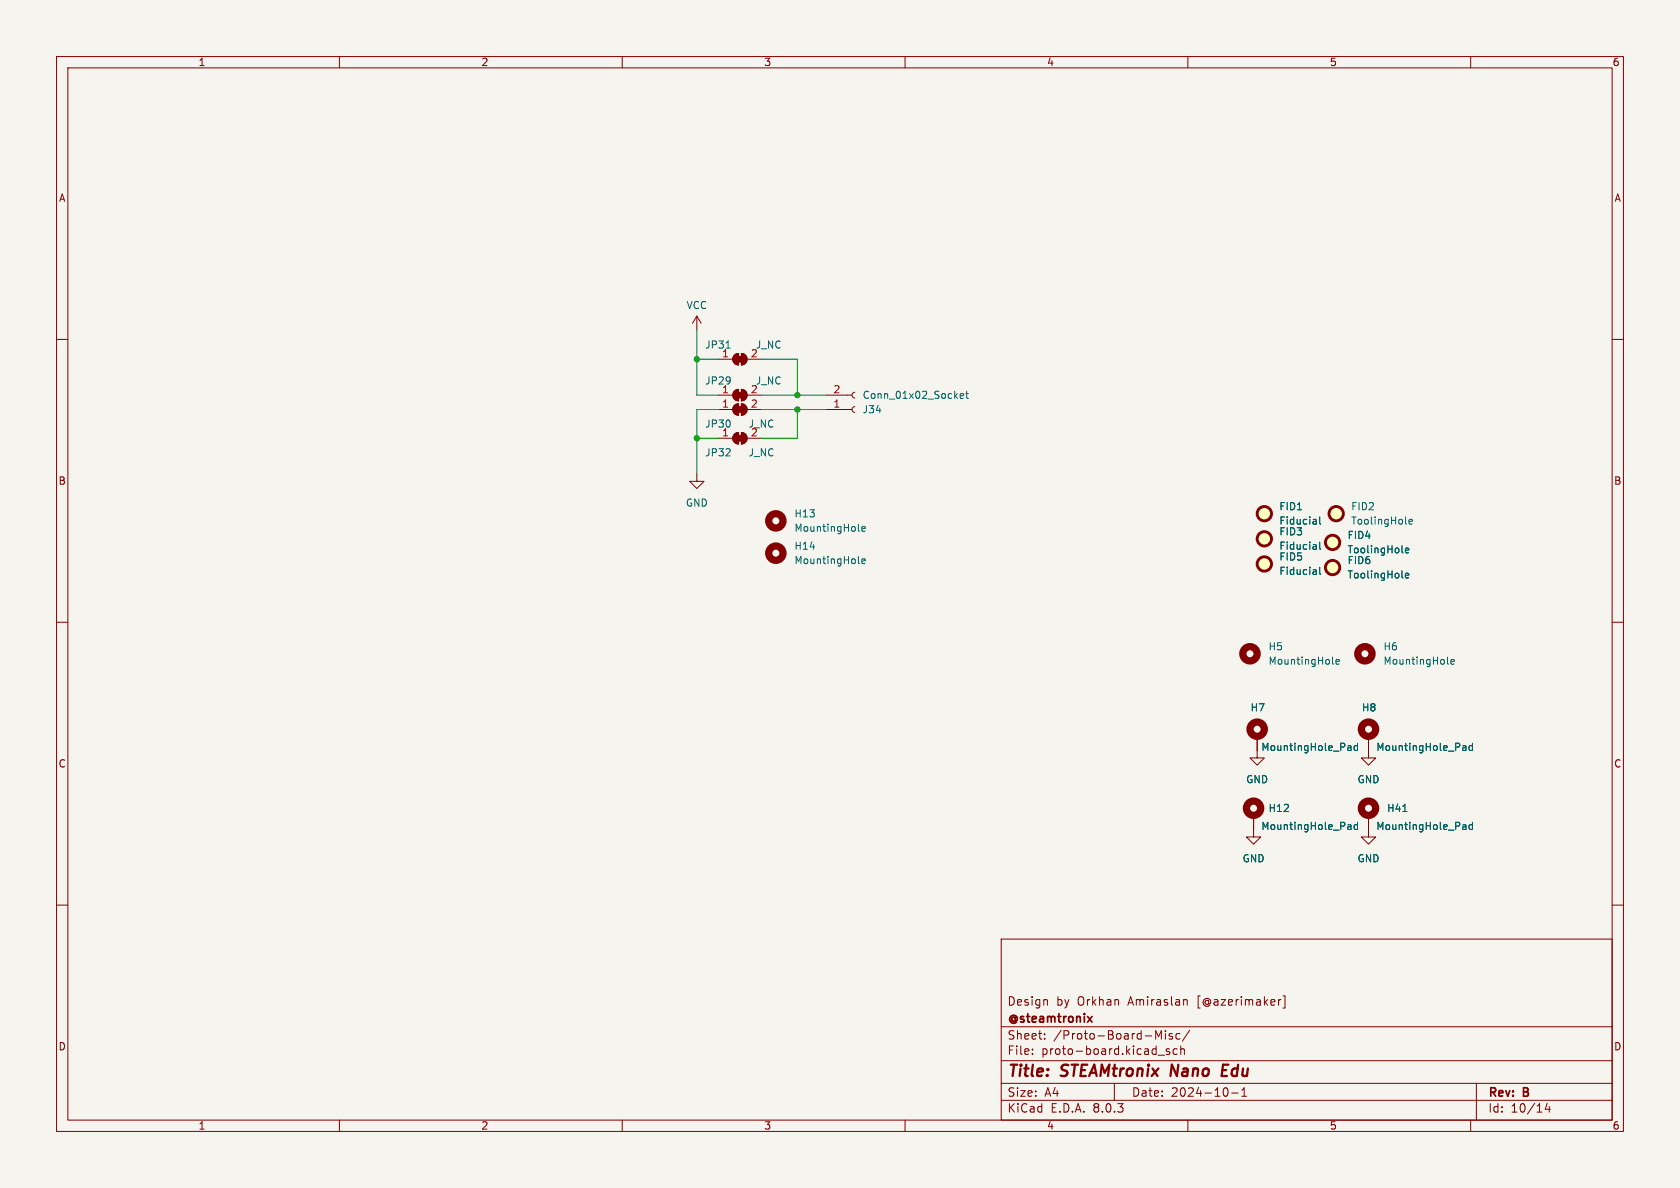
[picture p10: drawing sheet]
<svg xmlns="http://www.w3.org/2000/svg" width="297mm" height="210mm" viewBox="0 0 297 210" stroke-linecap="round" stroke-linejoin="round" font-family="sans-serif">
<defs><g id="words">
<g font-size="2.8" fill="#840000">
<text x="178" y="190.9">Title:</text>
<text x="187.7" y="190.9">STEAMtronix</text>
<text x="207.8" y="190.9">Nano</text>
<text x="217.6" y="190.9">Edu</text>
</g>
<g font-size="2.1" fill="#840000">
<text x="178" y="178">Design</text>
<text x="186.7" y="178">by</text>
<text x="190.5" y="178">Orkhan</text>
<text x="199.6" y="178">Amiraslan</text>
<text x="211.9" y="178">[@azerimaker]</text>
<text x="178" y="184">Sheet:</text>
<text x="178" y="181.2">@steamtronix</text>
<text x="186.2" y="184">/Proto-Board-Misc/</text>
<text x="178" y="186.7">File:</text>
<text x="184.1" y="186.7">proto-board.kicad_sch</text>
<text x="178" y="196.9">KiCad</text>
<text x="178" y="194.1">Size:</text>
<text x="184.7" y="194.1">A4</text>
<text x="185.7" y="196.9">E.D.A.</text>
<text x="193.3" y="196.9">8.0.3</text>
<text x="200" y="194.1">Date:</text>
<text x="207" y="194.1">2024-10-1</text>
<text x="263" y="194.3">Rev:</text>
<text x="263" y="196.9">Id:</text>
<text x="267.1" y="196.9">10/14</text>
<text x="269.4" y="194.3">B</text>
</g>
<g font-size="1.8" fill="#840000">
<text x="35" y="11.9">1</text>
<text x="85" y="11.9">2</text>
<text x="135" y="11.9">3</text>
<text x="185" y="11.9">4</text>
<text x="235" y="11.9">5</text>
<text x="285" y="11.9">6</text>
<text x="10.3" y="35.9">A</text>
<text x="285.3" y="35.9">A</text>
<text x="10.3" y="85.9">B</text>
<text x="285.3" y="85.9">B</text>
<text x="10.3" y="135.9">C</text>
<text x="285.3" y="135.9">C</text>
<text x="10.3" y="185.9">D</text>
<text x="285.3" y="185.9">D</text>
<text x="35" y="199.9">1</text>
<text x="85" y="199.9">2</text>
<text x="135" y="199.9">3</text>
<text x="185" y="199.9">4</text>
<text x="235" y="199.9">5</text>
<text x="285" y="199.9">6</text>
</g>
<g font-size="1.8" fill="#006464">
<text x="121.3" y="54.8">VCC</text>
<text x="124.6" y="61.8">JP31</text>
<text x="127.6" y="63.2">1</text>
<text x="132.6" y="63.2">2</text>
<text x="133.5" y="61.8">J_NC</text>
<text x="124.6" y="68.2">JP29</text>
<text x="127.6" y="69.6">1</text>
<text x="132.6" y="69.6">2</text>
<text x="133.5" y="68.2">J_NC</text>
<text x="152.4" y="70.7">Conn_01x02_Socket</text>
<text x="124.6" y="75.8">JP30</text>
<text x="132.3" y="75.8">J_NC</text>
<text x="152.4" y="73.3">J34</text>
<text x="124.6" y="80.9">JP32</text>
<text x="132.3" y="80.9">J_NC</text>
<text x="121.2" y="89.8">GND</text>
<text x="140.3" y="91.7">H13</text>
<text x="140.3" y="94.2">MountingHole</text>
<text x="226.1" y="90.4">FID1</text>
<text x="226.1" y="94.8">FID3</text>
<text x="226.1" y="92.9">Fiducial</text>
<text x="238.1" y="95.5">FID4</text>
<text x="238.8" y="90.4">FID2</text>
<text x="238.8" y="92.9">ToolingHole</text>
<text x="140.3" y="97.4">H14</text>
<text x="140.3" y="99.9">MountingHole</text>
<text x="226.1" y="99.3">FID5</text>
<text x="226.1" y="101.8">Fiducial</text>
<text x="226.1" y="97.4">Fiducial</text>
<text x="238.1" y="99.9">FID6</text>
<text x="238.1" y="98">ToolingHole</text>
<text x="238.1" y="102.5">ToolingHole</text>
<text x="224.2" y="115.2">H5</text>
<text x="224.2" y="117.7">MountingHole</text>
<text x="244.5" y="115.2">H6</text>
<text x="244.5" y="117.7">MountingHole</text>
<text x="221" y="126">H7</text>
<text x="240.7" y="126">H8</text>
<text x="222.9" y="132.9">MountingHole_Pad</text>
<text x="243.2" y="132.9">MountingHole_Pad</text>
<text x="220.2" y="138.7">GND</text>
<text x="224.2" y="143.7">H12</text>
<text x="239.9" y="138.7">GND</text>
<text x="245.1" y="143.7">H41</text>
<text x="222.9" y="146.9">MountingHole_Pad</text>
<text x="243.2" y="146.9">MountingHole_Pad</text>
<text x="219.6" y="152.6">GND</text>
<text x="239.9" y="152.6">GND</text>
</g>
<g font-size="1.8" fill="#a90000">
<text x="147.2" y="69.6">2</text>
<text x="127.6" y="72.1">1</text>
<text x="127.6" y="77.2">1</text>
<text x="132.6" y="72.1">2</text>
<text x="132.6" y="77.2">2</text>
<text x="147.2" y="72.1">1</text>
</g>
</g></defs>
<path d="M0 0h297v210h-297z" fill="#f5f4ef" stroke="#f5f4ef" stroke-width=".18"/>
<g fill="none" stroke="#840000" stroke-width=".18">
<path d="M10 10h277v190h-277zM12 12h273v186h-273zM60 10v2M110 10v2M160 10v2M210 10v2M260 10v2M10 60h2M123.2 55.9l-.8 1.3M123.2 55.9v2.5M123.2 55.9l.8 1.3M285 60h2"/>
<path d="M127 72.4h2.5M127 69.9h2.5M127 77.5h2.5M127 63.5h2.5M129.8 71.7l.8-.3v2a1.02 1.02 0 0 1-1-.6 1.02 1.02 0 0 1 .2-1.1zM129.8 69.1l.8-.3v2.1a1.02 1.02 0 0 1-1-.7 1.02 1.02 0 0 1 .2-1.1zM129.8 76.8l.8-.3v2a1.02 1.02 0 0 1-1-.6 1.02 1.02 0 0 1 .2-1.1zM129.8 62.8l.8-.3v2a1.02 1.02 0 0 1-1-.6 1.02 1.02 0 0 1 .2-1.1zM131.1 71.4a1.02 1.02 0 0 1 1 1 1.02 1.02 0 0 1-1 1zM131.1 68.8a1.02 1.02 0 0 1 1 1.1 1.02 1.02 0 0 1-1 1zM131.1 76.5a1.02 1.02 0 0 1 1 1 1.02 1.02 0 0 1-1 1zM131.1 62.5a1.02 1.02 0 0 1 1 1 1.02 1.02 0 0 1-1 1z"/>
<path d="M132.1 72.4h2.5M132.1 69.9h2.5M132.1 77.5h2.5M132.1 63.5h2.5M146 72.4h4.6M146 69.9h4.6M151.1 69.3l-.3 .2-.2 .4 .2 .3 .3 .2M151.1 71.9l-.3 .1-.2 .4 .2 .3 .3 .2M123.2 83.8v1.3h1.3l-1.3 1.3-1.3-1.3h1.3M10 110h2M285 110h2M222.2 130.2v3.8h1.3l-1.3 1.3-1.2-1.3h1.2"/>
<path d="M241.9 130.2v3.8h1.3l-1.3 1.3-1.2-1.3h1.2M10 160h2M221.6 144.1v3.9h1.3l-1.3 1.2-1.3-1.2h1.3M241.9 144.1v3.9h1.3l-1.3 1.2-1.2-1.2h1.2M285 160h2M177 166h108v32h-108zM185 176.7l.2 .2v.8M209.5 176.7h.2l.2 .2v.8M226.5 176.7l-.4 .1M226.8 176.1h.4v2.1h-.4M60 198v2M110 198v2"/>
<path d="M160 198v2M177 194.5h108M177 191.5h108M177 187.5h108M177 181.5h108M182.5 186.3v.1M182.5 185.5v.1M184.7 183.6v.1M184.7 182.8v.1M197 191.5v3M204.3 182.2l.5 1.1 .5-1.1v1.5M204.7 186.5h1.2"/>
<path d="M206 182.2v.1M206 182.7v1M206.7 185.5l-.3-.1-.2 .2v.2l.5 .2v.3h-.5M207.2 182.8l-.3-.1-.2 .2v.2l.5 .2v.3h-.5M208.1 185.5l-.4-.1-.3 .3v.4l.1 .2h.6M208.6 182.8l-.4-.1-.3 .3v.4l.1 .2h.6M208.7 185.5l.3-.1 .3 .1 .1 .9M208.7 184.9v1.5M210 198v2M210.3 182.1l-1.3 2M216.7 192.3a.94 .94 0 0 1 0 1.5M217.7 193.2h1.2"/>
<path d="M219.5 193.8h.9M219.5 192.7l.5-.4v1.5M260 198v2M261 191.5v6.5M273.5 195l-.3 1.1h.9M273.9 195.6v1"/>
</g>
<path d="M207.2 188.2l-.3 2M216.1 189.2h.7M217.2 188.2h-1l-.2 2h.9" fill="none" stroke="#840000" stroke-width=".4"/>
<path d="M192.3 179.7l.8 1M193.1 179.7l-.8 1" fill="none" stroke="#840000" stroke-width=".3"/>
<g fill="none" stroke="#840000" stroke-width="1.3">
<circle cx="137.2" cy="97.8" r="1.27"/>
<circle cx="137.2" cy="92.1" r="1.27"/>
<circle cx="221" cy="115.6" r="1.27"/>
<circle cx="241.3" cy="115.6" r="1.27"/>
<circle cx="222.2" cy="128.9" r="1.27"/>
<circle cx="241.9" cy="128.9" r="1.27"/>
<circle cx="221.6" cy="142.9" r="1.27"/>
<circle cx="241.9" cy="142.9" r="1.27"/>
</g>
<g fill="none" stroke="#006464" stroke-width=".18">
<path d="M128.4 61.5h.7M169.7 70l.7-.1-.1-.3h-.4l-.2 .2 .1 .6h.5M170.7 69.6h.5M170.9 69.2v1l.3 .2M151.8 99.5l.1 .1M151.8 93.7l.1 .2M152.4 99.2l.6-.1-.1-.2-.4-.1-.1 .2v.6h.5M152.4 93.5l.6-.1-.1-.3h-.4l-.1 .2v.6h.5M232.6 91.9l.1 .8M232.6 96.3l.1 .8M232.7 92.6l-.1 .1M232.7 92.1l-.1 .1"/>
<path d="M232.7 97l-.1 .1M232.7 96.6h-.1M233.3 91.4v1.1l.2 .2M233.3 95.8v1.1l.2 .2M248.5 97.3l.6-.1-.1-.3h-.4l-.1 .2v.6h.5M249.1 92.2l.6-.1-.1-.2-.3-.1-.2 .2 .1 .6h.4M232.6 100.8l.1 .7M232.7 101.5h-.1M232.7 101l-.1 .1M233.3 100.3v1.1l.2 .1M235.6 117.2l.2 .2M236.2 117l.6-.1-.1-.3h-.3l-.2 .2v.6h.5"/>
<path d="M248.5 101.8l.6-.2-.1-.2-.4-.1-.1 .2v.6h.5M255.9 117.2l.2 .2M256.5 117l.6-.1-.1-.3h-.3l-.2 .2 .1 .6h.4M238.4 131.8l.4 .1v.8M238.8 132.6l-.4 .1M238.8 132.1l-.4 .1M240 131.9l-.4-.1-.2 .3 .1 .5h.5M240 131.4v1.3M258.7 131.8h.3l.2 .2v.7M259.2 132.6l-.5 .1M259.2 132.1l-.5 .1M260.3 131.9l-.4-.1-.2 .3 .1 .5h.5"/>
<path d="M260.3 131.4v1.3M238.4 145.8h.4v.8M238.8 146.6h-.4M238.8 146.1h-.4M240 145.4v1.2M240 145.8h-.4l-.2 .2 .1 .6h.5M248 143.5h.7M258.7 145.8h.3l.2 .2v.6M259.2 146.6h-.5M259.2 146.1h-.5M260.3 145.4v1.2M260.3 145.8h-.4l-.2 .2 .1 .6h.5"/>
</g>
<g fill="#840000" stroke="#840000" stroke-width=".18">
<path d="M130.3 71.9h1v1h-1z"/>
<path d="M129.8 71.7l.8-.3v2a1.02 1.02 0 0 1-1-.6 1.02 1.02 0 0 1 .2-1.1z"/>
<path d="M131.1 71.4a1.02 1.02 0 0 1 1 1 1.02 1.02 0 0 1-1 1z"/>
<path d="M130.3 69.3h1v1.1h-1z"/>
<path d="M129.8 69.1l.8-.3v2.1a1.02 1.02 0 0 1-1-.7 1.02 1.02 0 0 1 .2-1.1z"/>
<path d="M131.1 68.8a1.02 1.02 0 0 1 1 1.1 1.02 1.02 0 0 1-1 1z"/>
<path d="M130.3 77h1v1h-1z"/>
<path d="M129.8 76.8l.8-.3v2a1.02 1.02 0 0 1-1-.6 1.02 1.02 0 0 1 .2-1.1z"/>
<path d="M131.1 76.5a1.02 1.02 0 0 1 1 1 1.02 1.02 0 0 1-1 1z"/>
<path d="M130.3 63h1v1h-1z"/>
<path d="M129.8 62.8l.8-.3v2a1.02 1.02 0 0 1-1-.6 1.02 1.02 0 0 1 .2-1.1z"/>
<path d="M131.1 62.5a1.02 1.02 0 0 1 1 1 1.02 1.02 0 0 1-1 1z"/>
</g>
<g fill="#ffffc2" stroke="#ffffc2" stroke-width=".18">
<circle cx="223.5" cy="99.7" r="1.27"/>
<circle cx="223.5" cy="90.8" r="1.27"/>
<circle cx="235.6" cy="100.3" r="1.27"/>
<circle cx="223.5" cy="95.2" r="1.27"/>
<circle cx="235.6" cy="95.9" r="1.27"/>
<circle cx="236.2" cy="90.8" r="1.27"/>
</g>
<g fill="none" stroke="#840000" stroke-width=".51">
<circle cx="223.5" cy="99.7" r="1.27"/>
<circle cx="223.5" cy="90.8" r="1.27"/>
<circle cx="223.5" cy="95.2" r="1.27"/>
<circle cx="235.6" cy="95.9" r="1.27"/>
<circle cx="236.2" cy="90.8" r="1.27"/>
<circle cx="235.6" cy="100.3" r="1.27"/>
</g>
<path d="M123.2 58.4v11.5h3.8M123.2 77.5h3.8M123.2 63.5h3.8M127 72.4h-3.8v11.4M134.6 69.9h11.4M134.6 63.5h6.4v6.4M134.6 72.4h11.4M141 72.4v5.1h-6.4" fill="none" stroke="#009600" stroke-width=".18"/>
<g fill="#009600" stroke="#009600" stroke-width=".18">
<circle cx="141" cy="69.9" r=".46"/>
<circle cx="141" cy="72.4" r=".46"/>
<circle cx="123.2" cy="63.5" r=".46"/>
<circle cx="123.2" cy="77.5" r=".46"/>
</g>
<use href="#words"/>
</svg>
